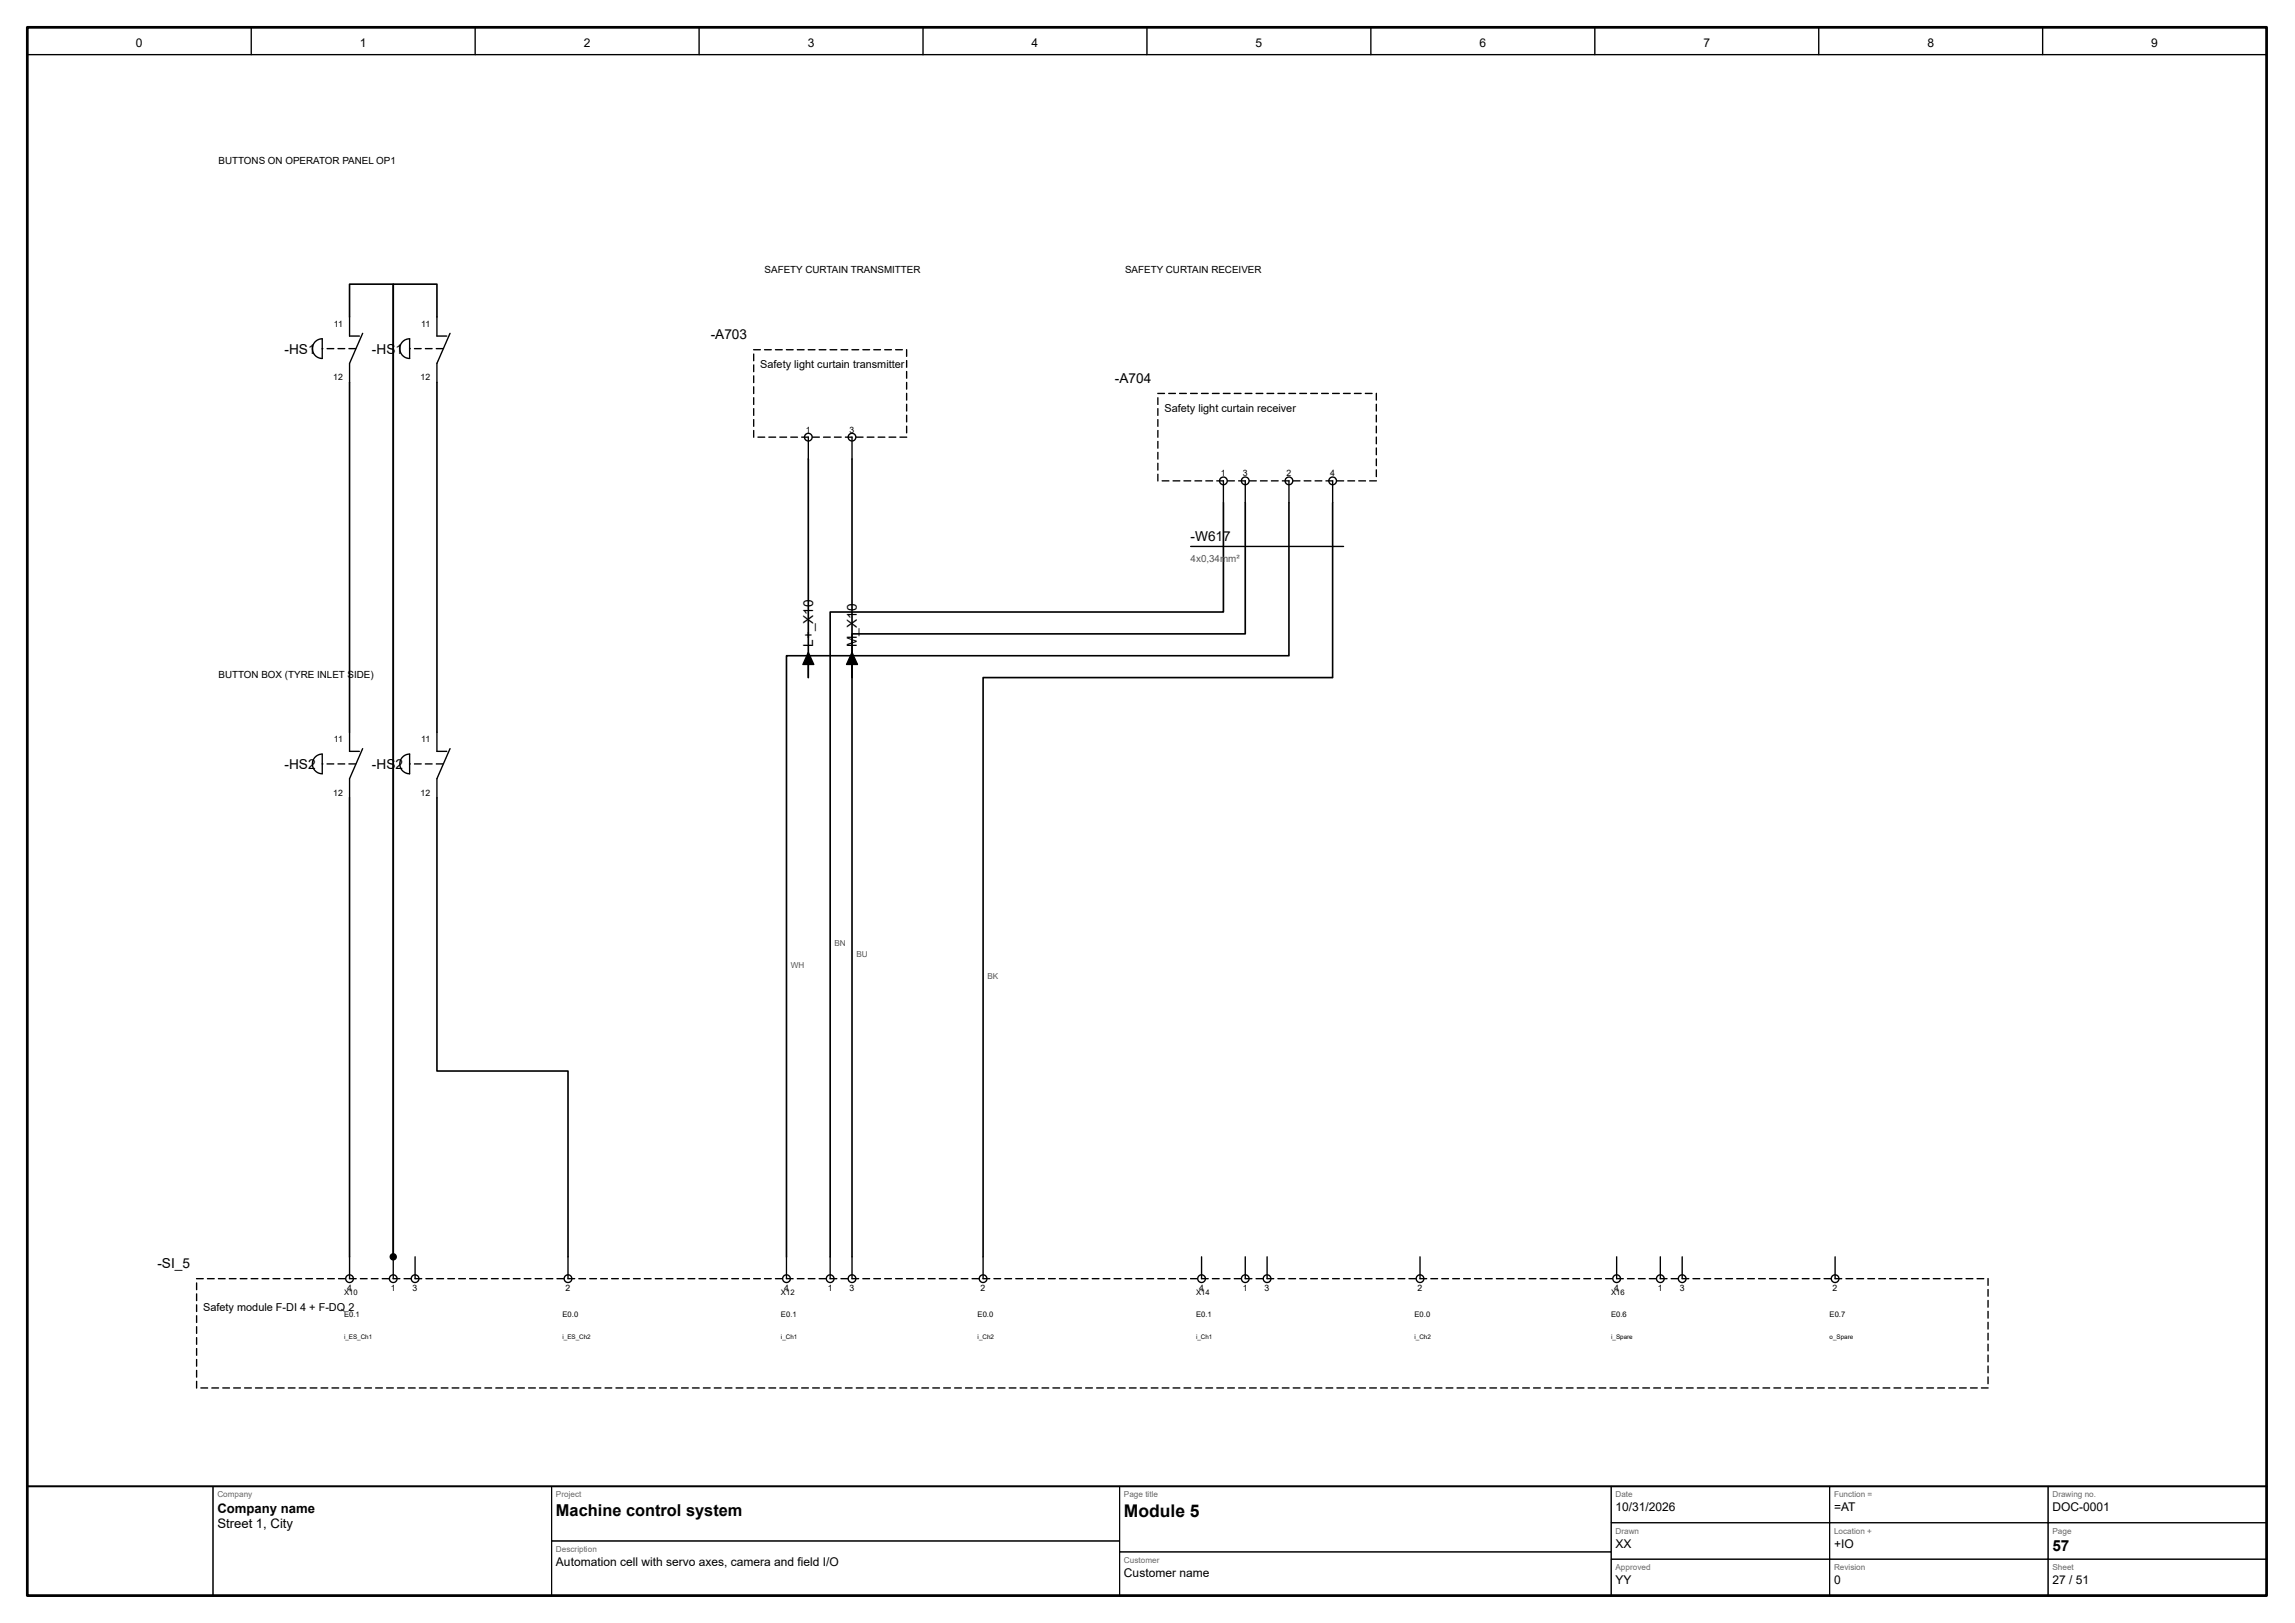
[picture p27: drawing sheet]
<svg xmlns="http://www.w3.org/2000/svg" width="420mm" height="297mm" viewBox="0 0 420 297" stroke-linecap="round" stroke-linejoin="round" font-family="sans-serif">
<defs><g id="words">
<text font-size="3.2" x="205.8" y="277.6">Module 5</text>
<text font-size="3" x="101.8" y="277.4">Machine control system</text>
<text font-size="2.8" x="375.8" y="283.9">57</text>
<g font-size="2.5">
<text x="52.1" y="64.8">-HS1</text>
<text x="68.1" y="64.8">-HS</text>
<text x="72.4" y="64.8">1</text>
<text x="130.1" y="62">-A703</text>
<text x="204.1" y="70">-A704</text>
<text x="218" y="99">-W617</text>
<text x="156.9" y="111.9" transform="rotate(-90 156.9 111.9)">0</text>
<text x="148.9" y="118.4" transform="rotate(-90 148.9 118.4)">L+_X10</text>
<text x="156.9" y="118.4" transform="rotate(-90 156.9 118.4)">M_X1</text>
<text x="52.1" y="140.8">-HS2</text>
<text x="68.1" y="140.8">-HS</text>
<text x="72.4" y="140.8">2</text>
<text x="28.8" y="232">-SI_5</text>
</g>
<g font-size="2.4">
<text x="39.8" y="276.8">Company name</text>
<text x="39.8" y="279.6">Street 1, City</text>
</g>
<g font-size="2.2">
<text x="24.9" y="8.6">0</text>
<text x="65.9" y="8.6">1</text>
<text x="106.9" y="8.6">2</text>
<text x="147.9" y="8.6">3</text>
<text x="188.9" y="8.6">4</text>
<text x="229.9" y="8.6">5</text>
<text x="270.9" y="8.6">6</text>
<text x="311.9" y="8.6">7</text>
<text x="352.9" y="8.6">8</text>
<text x="393.9" y="8.6">9</text>
<text x="295.8" y="276.6">10/31/2026</text>
<text x="335.8" y="276.6">=AT</text>
<text x="375.8" y="276.6">DOC-0001</text>
<text x="101.8" y="286.6">Automation cell with servo axes, camera and field I/O</text>
<text x="295.8" y="283.3">XX</text>
<text x="335.8" y="283.3">+IO</text>
<text x="205.8" y="288.6">Customer name</text>
<text x="295.8" y="289.9">YY</text>
<text x="335.8" y="289.9">0</text>
<text x="375.8" y="289.9">27 / 51</text>
</g>
<g font-size="2">
<text x="139.2" y="67.4">Safety light curtain transmitter</text>
<text x="213.2" y="75.4">Safety light curtain receiver</text>
<text x="37.2" y="240">Safety module F-DI 4 + F-DQ 2</text>
</g>
<g font-size="1.8">
<text x="40" y="30">BUTTONS ON OPERATOR PANEL OP1</text>
<text x="140" y="50">SAFETY CURTAIN TRANSMITTER</text>
<text x="206" y="50">SAFETY CURTAIN RECEIVER</text>
<text x="40" y="124">BUTTON BOX (TYRE INLET SIDE)</text>
</g>
<text font-size="1.8" fill="#555" x="218" y="102.8">4x0,34mm²</text>
<g font-size="1.6">
<text x="61.1" y="59.8">11</text>
<text x="77.1" y="59.8">11</text>
<text x="61" y="69.6">12</text>
<text x="77" y="69.6">12</text>
<text x="147.6" y="79.2">1</text>
<text x="155.6" y="79.2">3</text>
<text x="223.6" y="87.2">1</text>
<text x="227.5" y="87.2">3</text>
<text x="235.6" y="87.2">2</text>
<text x="243.6" y="87.2">4</text>
<text x="61.1" y="135.8">11</text>
<text x="77.1" y="135.8">11</text>
<text x="61" y="145.6">12</text>
<text x="77" y="145.6">12</text>
<text x="63.6" y="236.2">4</text>
<text x="71.6" y="236.2">1</text>
<text x="75.6" y="236.2">3</text>
<text x="103.6" y="236.2">2</text>
<text x="143.6" y="236.2">4</text>
<text x="151.6" y="236.2">1</text>
<text x="155.6" y="236.2">3</text>
<text x="179.6" y="236.2">2</text>
<text x="219.6" y="236.2">4</text>
<text x="227.5" y="236.2">1</text>
<text x="231.6" y="236.2">3</text>
<text x="259.6" y="236.2">2</text>
<text x="295.6" y="236.2">4</text>
<text x="303.6" y="236.2">1</text>
<text x="307.6" y="236.2">3</text>
<text x="335.5" y="236.2">2</text>
</g>
<g font-size="1.5" fill="#555">
<text x="152.8" y="173.2">BN</text>
<text x="144.8" y="177.2">WH</text>
<text x="156.8" y="175.2">BU</text>
<text x="180.8" y="179.2">BK</text>
</g>
<g font-size="1.5" fill="#666">
<text x="39.8" y="274">Company</text>
<text x="101.8" y="274">Project</text>
<text x="205.8" y="274">Page title</text>
<text x="295.8" y="274">Date</text>
<text x="335.8" y="274">Function =</text>
<text x="375.8" y="274">Drawing no.</text>
<text x="295.8" y="280.7">Drawn</text>
<text x="335.8" y="280.7">Location +</text>
<text x="375.8" y="280.7">Page</text>
<text x="101.8" y="284">Description</text>
<text x="205.8" y="286">Customer</text>
<text x="295.8" y="287.3">Approved</text>
<text x="335.8" y="287.3">Revision</text>
<text x="375.8" y="287.3">Sheet</text>
</g>
<g font-size="1.4">
<text x="63" y="237">X10</text>
<text x="143" y="237">X12</text>
<text x="219" y="237">X14</text>
<text x="295" y="237">X16</text>
<text x="63" y="241">E0.1</text>
<text x="103" y="241">E0.0</text>
<text x="143" y="241">E0.1</text>
<text x="179" y="241">E0.0</text>
<text x="219" y="241">E0.1</text>
<text x="259" y="241">E0.0</text>
<text x="295" y="241">E0.6</text>
<text x="335" y="241">E0.7</text>
</g>
<g font-size="1.1">
<text x="63" y="245">i_ES_Ch1</text>
<text x="103" y="245">i_ES_Ch2</text>
<text x="143" y="245">i_Ch1</text>
<text x="179" y="245">i_Ch2</text>
<text x="219" y="245">i_Ch1</text>
<text x="259" y="245">i_Ch2</text>
<text x="295" y="245">i_Spare</text>
<text x="335" y="245">o_Spare</text>
</g>
</g></defs>
<path d="M5 5h410v287h-410z" fill="none" stroke="#000" stroke-width=".5"/>
<g fill="none" stroke="#000" stroke-width=".25">
<path d="M5 10h410M46 5v5M87 5v5M128 5v5M169 5v5M210 5v5M251 5v5M292 5v5M333 5v5M374 5v5M64 58v3.5h1.8M80 58v3.5h1.8"/>
<path d="M57.7 62.5l.6-.4 .7-.1v3.6a1.8 1.8 0 0 1-1.7-1.1 1.8 1.8 0 0 1 .4-2zM66.4 61l-2.4 5.5v3.5M73.7 62.5l.6-.4 .7-.1v3.6a1.8 1.8 0 0 1-1.7-1.1 1.8 1.8 0 0 1 .4-2zM82.4 61l-2.4 5.5v3.5M148 80v4M156 80v4M218 100h28M224 88v4M228 88v4M236 88v4M244 88v4M148 119.4l1 2.2h-2z"/>
<path d="M156 119.4l1 2.2h-2zM57.7 138.5l.6-.4 .7-.1v3.6a1.8 1.8 0 0 1-1.7-1.1 1.8 1.8 0 0 1 .4-2zM64 134v3.5h1.8M66.4 137l-2.4 5.5v3.5M73.7 138.5l.6-.4 .7-.1v3.6a1.8 1.8 0 0 1-1.7-1.1 1.8 1.8 0 0 1 .4-2zM80 134v3.5h1.8M82.4 137l-2.4 5.5v3.5M148 121.4v2.6M156 121.4v2.6M64 230v4M72 230v4M76 230v4"/>
<path d="M104 230v4M144 230v4M152 230v4M156 230v4M180 230v4M220 230v4M228 230v4M232 230v4M260 230v4M296 230v4M304 230v4M308 230v4"/>
<path d="M336 230v4"/>
<circle cx="148" cy="80" r=".7"/>
<circle cx="156" cy="80" r=".7"/>
<circle cx="224" cy="88" r=".7"/>
<circle cx="228" cy="88" r=".7"/>
<circle cx="236" cy="88" r=".7"/>
<circle cx="244" cy="88" r=".7"/>
<circle cx="64" cy="234" r=".7"/>
<circle cx="72" cy="230" r=".55"/>
<circle cx="72" cy="234" r=".7"/>
<circle cx="76" cy="234" r=".7"/>
<circle cx="104" cy="234" r=".7"/>
<circle cx="144" cy="234" r=".7"/>
<circle cx="152" cy="234" r=".7"/>
<circle cx="156" cy="234" r=".7"/>
<circle cx="180" cy="234" r=".7"/>
<circle cx="220" cy="234" r=".7"/>
<circle cx="228" cy="234" r=".7"/>
<circle cx="232" cy="234" r=".7"/>
<circle cx="260" cy="234" r=".7"/>
<circle cx="296" cy="234" r=".7"/>
<circle cx="304" cy="234" r=".7"/>
<circle cx="308" cy="234" r=".7"/>
<circle cx="336" cy="234" r=".7"/>
</g>
<path d="M5 272h410" fill="none" stroke="#000" stroke-width=".35"/>
<g fill="none" stroke="#000" stroke-width=".18">
<path d="M5 272h34v20h-34zM39 272h62v20h-62zM101 272h104v10h-104zM205 272h90v12h-90zM295 272h40v6.7h-40zM295 278.7h40v6.6h-40zM335 272h40v6.7h-40zM335 278.7h40v6.6h-40zM375 272h40v6.7h-40zM375 278.7h40v6.6h-40zM101 282h104v10h-104zM205 284h90v8h-90z"/>
<path d="M295 285.3h40v6.7h-40zM335 285.3h40v6.7h-40zM375 285.3h40v6.7h-40z"/>
</g>
<path d="M64 58v-6h8v178v-178h8v6M64 70v64M80 70v64M148 84v40M156 84v40M224 92v20h-72v118M228 92v24h-72v114M236 92v28h-92v110M244 92v32h-64v106M64 146v84M80 146v50h24v34" fill="none" stroke="#000" stroke-width=".3"/>
<g fill="#000">
<path d="M148 119.4l1 2.2h-2zM156 119.4l1 2.2h-2z"/>
<path d="M63.8 63.7h1.3l.1 .1-.1 .1h-1.2zM61.8 63.7h1.3l.1 .1-.1 .1h-1.2zM59.8 63.7h1.3l.1 .1-.1 .1h-1.2zM58.9 63.8a.16 .16 0 0 1 .3 0 .16 .16 0 0 1-.3 0z"/>
<path d="M79.8 63.7h1.3l.1 .1-.1 .1h-1.2zM77.8 63.7h1.3l.1 .1-.1 .1h-1.2zM75.8 63.7h1.3l.1 .1-.1 .1h-1.2zM74.9 63.8a.16 .16 0 0 1 .3 0 .16 .16 0 0 1-.3 0z"/>
<path d="M139.9 63.9h1.3l.1 .1-.1 .1h-1.2zM141.9 63.9h1.3l.1 .1-.1 .1h-1.2zM143.9 63.9h1.3l.1 .1-.1 .1h-1.2zM145.9 63.9h1.3l.1 .1-.1 .1h-1.2zM147.9 63.9h1.3l.1 .1-.1 .1h-1.2zM149.9 63.9h1.3l.1 .1-.1 .1h-1.2zM151.9 63.9h1.3l.1 .1-.1 .1h-1.2zM153.9 63.9h1.3l.1 .1-.1 .1h-1.2zM155.9 63.9h1.3l.1 .1-.1 .1h-1.2zM157.9 63.9h1.3l.1 .1-.1 .1h-1.2zM159.9 63.9h1.3l.1 .1-.1 .1h-1.2zM161.9 63.9h1.3l.1 .1-.1 .1h-1.2zM163.9 63.9h1.3l.1 .1-.1 .1h-1.2zM165.9 63.9l.2 .1v1.2l-.1 .1-.1-.1zM165.9 65.9l.2 .1v1.2l-.1 .1-.1-.1zM165.9 67.9l.2 .1v1.2l-.1 .1-.1-.1zM165.9 69.9l.2 .1v1.2l-.1 .1-.1-.1zM165.9 71.9l.2 .1v1.2l-.1 .1-.1-.1zM165.9 73.9l.2 .1v1.2l-.1 .1-.1-.1zM165.9 75.9l.2 .1v1.2l-.1 .1-.1-.1zM165.9 77.9l.2 .1v1.2l-.1 .1-.1-.1zM164.7 79.9h1.3l.1 .1-.1 .1h-1.2zM162.7 79.9h1.3l.1 .1-.1 .1h-1.2zM160.7 79.9h1.3l.1 .1-.1 .1h-1.2zM158.7 79.9h1.3l.1 .1-.1 .1h-1.2zM156.7 79.9h1.3l.1 .1-.1 .1h-1.2zM154.7 79.9h1.3l.1 .1-.1 .1h-1.2zM152.7 79.9h1.3l.1 .1-.1 .1h-1.2zM150.7 79.9h1.3l.1 .1-.1 .1h-1.2zM148.7 79.9h1.3l.1 .1-.1 .1h-1.2zM146.7 79.9h1.3l.1 .1-.1 .1h-1.2zM144.7 79.9h1.3l.1 .1-.1 .1h-1.2zM142.7 79.9h1.3l.1 .1-.1 .1h-1.2zM140.7 79.9h1.3l.1 .1-.1 .1h-1.2zM138.7 79.9h1.3l.1 .1-.1 .1h-1.2zM137.9 78.7l.2 .1v1.2l-.1 .1-.1-.1zM137.9 76.7l.2 .1v1.2l-.1 .1-.1-.1zM137.9 74.7l.2 .1v1.2l-.1 .1-.1-.1zM137.9 72.7l.2 .1v1.2l-.1 .1-.1-.1zM137.9 70.7l.2 .1v1.2l-.1 .1-.1-.1zM137.9 68.7l.2 .1v1.2l-.1 .1-.1-.1zM137.9 66.7l.2 .1v1.2l-.1 .1-.1-.1zM137.9 64.7l.2 .1v1.2l-.1 .1-.1-.1zM137.9 63.9h1.3l.1 .1-.1 .1h-1.2z"/>
<path d="M213.9 71.9h1.3l.1 .1-.1 .1h-1.2zM215.9 71.9h1.3l.1 .1-.1 .1h-1.2zM217.9 71.9h1.3l.1 .1-.1 .1h-1.2zM219.9 71.9h1.3l.1 .1-.1 .1h-1.2zM221.9 71.9h1.3l.1 .1-.1 .1h-1.2zM223.9 71.9h1.3l.1 .1-.1 .1h-1.2zM225.9 71.9h1.3l.1 .1-.1 .1h-1.2zM227.9 71.9h1.3l.1 .1-.1 .1h-1.2zM229.9 71.9h1.3l.1 .1-.1 .1h-1.2zM231.9 71.9h1.3l.1 .1-.1 .1h-1.2zM233.9 71.9h1.3l.1 .1-.1 .1h-1.2zM235.9 71.9h1.3l.1 .1-.1 .1h-1.2zM237.9 71.9h1.3l.1 .1-.1 .1h-1.2zM239.9 71.9h1.3l.1 .1-.1 .1h-1.2zM241.9 71.9h1.3l.1 .1-.1 .1h-1.2zM243.9 71.9h1.3l.1 .1-.1 .1h-1.2zM245.9 71.9h1.3l.1 .1-.1 .1h-1.2zM247.9 71.9h1.3l.1 .1-.1 .1h-1.2zM249.9 71.9h1.3l.1 .1-.1 .1h-1.2zM251.9 71.9l.2 .1v1.2l-.1 .1-.1-.1zM251.9 73.9l.2 .1v1.2l-.1 .1-.1-.1zM251.9 75.9l.2 .1v1.2l-.1 .1-.1-.1zM251.9 77.9l.2 .1v1.2l-.1 .1-.1-.1zM251.9 79.9l.2 .1v1.2l-.1 .1-.1-.1zM251.9 81.9l.2 .1v1.2l-.1 .1-.1-.1zM251.9 83.9l.2 .1v1.2l-.1 .1-.1-.1zM251.9 85.9l.2 .1v1.2l-.1 .1-.1-.1zM250.7 87.9h1.3l.1 .1-.1 .1h-1.2zM248.7 87.9h1.3l.1 .1-.1 .1h-1.2zM246.7 87.9h1.3l.1 .1-.1 .1h-1.2zM244.7 87.9h1.3l.1 .1-.1 .1h-1.2zM242.7 87.9h1.3l.1 .1-.1 .1h-1.2zM240.7 87.9h1.3l.1 .1-.1 .1h-1.2zM238.7 87.9h1.3l.1 .1-.1 .1h-1.2zM236.7 87.9h1.3l.1 .1-.1 .1h-1.2zM234.7 87.9h1.3l.1 .1-.1 .1h-1.2zM232.7 87.9h1.3l.1 .1-.1 .1h-1.2zM230.7 87.9h1.3l.1 .1-.1 .1h-1.2zM228.7 87.9h1.3l.1 .1-.1 .1h-1.2zM226.7 87.9h1.3l.1 .1-.1 .1h-1.2zM224.7 87.9h1.3l.1 .1-.1 .1h-1.2zM222.7 87.9h1.3l.1 .1-.1 .1h-1.2zM220.7 87.9h1.3l.1 .1-.1 .1h-1.2zM218.7 87.9h1.3l.1 .1-.1 .1h-1.2zM216.7 87.9h1.3l.1 .1-.1 .1h-1.2zM214.7 87.9h1.3l.1 .1-.1 .1h-1.2zM212.7 87.9h1.3l.1 .1-.1 .1h-1.2zM211.9 86.7l.2 .1v1.2l-.1 .1-.1-.1zM211.9 84.7l.2 .1v1.2l-.1 .1-.1-.1zM211.9 82.7l.2 .1v1.2l-.1 .1-.1-.1zM211.9 80.7l.2 .1v1.2l-.1 .1-.1-.1zM211.9 78.7l.2 .1v1.2l-.1 .1-.1-.1zM211.9 76.7l.2 .1v1.2l-.1 .1-.1-.1zM211.9 74.7l.2 .1v1.2l-.1 .1-.1-.1zM211.9 72.7l.2 .1v1.2l-.1 .1-.1-.1zM211.9 71.9h1.3l.1 .1-.1 .1h-1.2z"/>
<path d="M63.8 139.7h1.3l.1 .1-.1 .1h-1.2zM61.8 139.7h1.3l.1 .1-.1 .1h-1.2zM59.8 139.7h1.3l.1 .1-.1 .1h-1.2zM58.9 139.8a.16 .16 0 0 1 .3 0 .16 .16 0 0 1-.3 0z"/>
<path d="M79.8 139.7h1.3l.1 .1-.1 .1h-1.2zM77.8 139.7h1.3l.1 .1-.1 .1h-1.2zM75.8 139.7h1.3l.1 .1-.1 .1h-1.2zM74.9 139.8a.16 .16 0 0 1 .3 0 .16 .16 0 0 1-.3 0z"/>
<path d="M37.9 233.9h1.3l.1 .1-.1 .1h-1.2zM39.9 233.9h1.3l.1 .1-.1 .1h-1.2zM41.9 233.9h1.3l.1 .1-.1 .1h-1.2zM43.9 233.9h1.3l.1 .1-.1 .1h-1.2zM45.9 233.9h1.3l.1 .1-.1 .1h-1.2zM47.9 233.9h1.3l.1 .1-.1 .1h-1.2zM49.9 233.9h1.3l.1 .1-.1 .1h-1.2zM51.9 233.9h1.3l.1 .1-.1 .1h-1.2zM53.9 233.9h1.3l.1 .1-.1 .1h-1.2zM55.9 233.9h1.3l.1 .1-.1 .1h-1.2zM57.9 233.9h1.3l.1 .1-.1 .1h-1.2zM59.9 233.9h1.3l.1 .1-.1 .1h-1.2zM61.9 233.9h1.3l.1 .1-.1 .1h-1.2zM63.9 233.9h1.3l.1 .1-.1 .1h-1.2zM65.9 233.9h1.3l.1 .1-.1 .1h-1.2zM67.9 233.9h1.3l.1 .1-.1 .1h-1.2zM69.9 233.9h1.3l.1 .1-.1 .1h-1.2zM71.9 233.9h1.3l.1 .1-.1 .1h-1.2zM73.9 233.9h1.3l.1 .1-.1 .1h-1.2zM75.9 233.9h1.3l.1 .1-.1 .1h-1.2zM77.9 233.9h1.3l.1 .1-.1 .1h-1.2zM79.9 233.9h1.3l.1 .1-.1 .1h-1.2zM81.9 233.9h1.3l.1 .1-.1 .1h-1.2zM83.9 233.9h1.3l.1 .1-.1 .1h-1.2zM85.9 233.9h1.3l.1 .1-.1 .1h-1.2zM87.9 233.9h1.3l.1 .1-.1 .1h-1.2zM89.9 233.9h1.3l.1 .1-.1 .1h-1.2zM91.9 233.9h1.3l.1 .1-.1 .1h-1.2zM93.9 233.9h1.3l.1 .1-.1 .1h-1.2zM95.9 233.9h1.3l.1 .1-.1 .1h-1.2zM97.9 233.9h1.3l.1 .1-.1 .1h-1.2zM99.9 233.9h1.3l.1 .1-.1 .1h-1.2zM101.9 233.9h1.3l.1 .1-.1 .1h-1.2zM103.9 233.9h1.3l.1 .1-.1 .1h-1.2zM105.9 233.9h1.3l.1 .1-.1 .1h-1.2zM107.9 233.9h1.3l.1 .1-.1 .1h-1.2zM109.9 233.9h1.3l.1 .1-.1 .1h-1.2zM111.9 233.9h1.3l.1 .1-.1 .1h-1.2zM113.9 233.9h1.3l.1 .1-.1 .1h-1.2zM115.9 233.9h1.3l.1 .1-.1 .1h-1.2zM117.9 233.9h1.3l.1 .1-.1 .1h-1.2zM119.9 233.9h1.3l.1 .1-.1 .1h-1.2zM121.9 233.9h1.3l.1 .1-.1 .1h-1.2zM123.9 233.9h1.3l.1 .1-.1 .1h-1.2zM125.9 233.9h1.3l.1 .1-.1 .1h-1.2zM127.9 233.9h1.3l.1 .1-.1 .1h-1.2zM129.9 233.9h1.3l.1 .1-.1 .1h-1.2zM131.9 233.9h1.3l.1 .1-.1 .1h-1.2zM133.9 233.9h1.3l.1 .1-.1 .1h-1.2zM135.9 233.9h1.3l.1 .1-.1 .1h-1.2zM137.9 233.9h1.3l.1 .1-.1 .1h-1.2zM139.9 233.9h1.3l.1 .1-.1 .1h-1.2zM141.9 233.9h1.3l.1 .1-.1 .1h-1.2zM143.9 233.9h1.3l.1 .1-.1 .1h-1.2zM145.9 233.9h1.3l.1 .1-.1 .1h-1.2zM147.9 233.9h1.3l.1 .1-.1 .1h-1.2zM149.9 233.9h1.3l.1 .1-.1 .1h-1.2zM151.9 233.9h1.3l.1 .1-.1 .1h-1.2zM153.9 233.9h1.3l.1 .1-.1 .1h-1.2zM155.9 233.9h1.3l.1 .1-.1 .1h-1.2zM157.9 233.9h1.3l.1 .1-.1 .1h-1.2zM159.9 233.9h1.3l.1 .1-.1 .1h-1.2zM161.9 233.9h1.3l.1 .1-.1 .1h-1.2zM163.9 233.9h1.3l.1 .1-.1 .1h-1.2zM165.9 233.9h1.3l.1 .1-.1 .1h-1.2zM167.9 233.9h1.3l.1 .1-.1 .1h-1.2zM169.9 233.9h1.3l.1 .1-.1 .1h-1.2zM171.9 233.9h1.3l.1 .1-.1 .1h-1.2zM173.9 233.9h1.3l.1 .1-.1 .1h-1.2zM175.9 233.9h1.3l.1 .1-.1 .1h-1.2zM177.9 233.9h1.3l.1 .1-.1 .1h-1.2zM179.9 233.9h1.3l.1 .1-.1 .1h-1.2zM181.9 233.9h1.3l.1 .1-.1 .1h-1.2zM183.9 233.9h1.3l.1 .1-.1 .1h-1.2zM185.9 233.9h1.3l.1 .1-.1 .1h-1.2zM187.9 233.9h1.3l.1 .1-.1 .1h-1.2zM189.9 233.9h1.3l.1 .1-.1 .1h-1.2zM191.9 233.9h1.3l.1 .1-.1 .1h-1.2zM193.9 233.9h1.3l.1 .1-.1 .1h-1.2zM195.9 233.9h1.3l.1 .1-.1 .1h-1.2zM197.9 233.9h1.3l.1 .1-.1 .1h-1.2zM199.9 233.9h1.3l.1 .1-.1 .1h-1.2zM201.9 233.9h1.3l.1 .1-.1 .1h-1.2zM203.9 233.9h1.3l.1 .1-.1 .1h-1.2zM205.9 233.9h1.3l.1 .1-.1 .1h-1.2zM207.9 233.9h1.3l.1 .1-.1 .1h-1.2zM209.9 233.9h1.3l.1 .1-.1 .1h-1.2zM211.9 233.9h1.3l.1 .1-.1 .1h-1.2zM213.9 233.9h1.3l.1 .1-.1 .1h-1.2zM215.9 233.9h1.3l.1 .1-.1 .1h-1.2zM217.9 233.9h1.3l.1 .1-.1 .1h-1.2zM219.9 233.9h1.3l.1 .1-.1 .1h-1.2zM221.9 233.9h1.3l.1 .1-.1 .1h-1.2zM223.9 233.9h1.3l.1 .1-.1 .1h-1.2zM225.9 233.9h1.3l.1 .1-.1 .1h-1.2zM227.9 233.9h1.3l.1 .1-.1 .1h-1.2zM229.9 233.9h1.3l.1 .1-.1 .1h-1.2zM231.9 233.9h1.3l.1 .1-.1 .1h-1.2zM233.9 233.9h1.3l.1 .1-.1 .1h-1.2zM235.9 233.9h1.3l.1 .1-.1 .1h-1.2zM237.9 233.9h1.3l.1 .1-.1 .1h-1.2zM239.9 233.9h1.3l.1 .1-.1 .1h-1.2zM241.9 233.9h1.3l.1 .1-.1 .1h-1.2zM243.9 233.9h1.3l.1 .1-.1 .1h-1.2zM245.9 233.9h1.3l.1 .1-.1 .1h-1.2zM247.9 233.9h1.3l.1 .1-.1 .1h-1.2zM249.9 233.9h1.3l.1 .1-.1 .1h-1.2zM251.9 233.9h1.3l.1 .1-.1 .1h-1.2zM253.9 233.9h1.3l.1 .1-.1 .1h-1.2zM255.9 233.9h1.3l.1 .1-.1 .1h-1.2zM257.9 233.9h1.3l.1 .1-.1 .1h-1.2zM259.9 233.9h1.3l.1 .1-.1 .1h-1.2zM261.9 233.9h1.3l.1 .1-.1 .1h-1.2zM263.9 233.9h1.3l.1 .1-.1 .1h-1.2zM265.9 233.9h1.3l.1 .1-.1 .1h-1.2zM267.9 233.9h1.3l.1 .1-.1 .1h-1.2zM269.9 233.9h1.3l.1 .1-.1 .1h-1.2zM271.9 233.9h1.3l.1 .1-.1 .1h-1.2zM273.9 233.9h1.3l.1 .1-.1 .1h-1.2zM275.9 233.9h1.3l.1 .1-.1 .1h-1.2zM277.9 233.9h1.3l.1 .1-.1 .1h-1.2zM279.9 233.9h1.3l.1 .1-.1 .1h-1.2zM281.9 233.9h1.3l.1 .1-.1 .1h-1.2zM283.9 233.9h1.3l.1 .1-.1 .1h-1.2zM285.9 233.9h1.3l.1 .1-.1 .1h-1.2zM287.9 233.9h1.3l.1 .1-.1 .1h-1.2zM289.9 233.9h1.3l.1 .1-.1 .1h-1.2zM291.9 233.9h1.3l.1 .1-.1 .1h-1.2zM293.9 233.9h1.3l.1 .1-.1 .1h-1.2zM295.9 233.9h1.3l.1 .1-.1 .1h-1.2zM297.9 233.9h1.3l.1 .1-.1 .1h-1.2zM299.9 233.9h1.3l.1 .1-.1 .1h-1.2zM301.9 233.9h1.3l.1 .1-.1 .1h-1.2zM303.9 233.9h1.3l.1 .1-.1 .1h-1.2zM305.9 233.9h1.3l.1 .1-.1 .1h-1.2zM307.9 233.9h1.3l.1 .1-.1 .1h-1.2zM309.9 233.9h1.3l.1 .1-.1 .1h-1.2zM311.9 233.9h1.3l.1 .1-.1 .1h-1.2zM313.9 233.9h1.3l.1 .1-.1 .1h-1.2zM315.9 233.9h1.3l.1 .1-.1 .1h-1.2zM317.9 233.9h1.3l.1 .1-.1 .1h-1.2zM319.9 233.9h1.3l.1 .1-.1 .1h-1.2zM321.9 233.9h1.3l.1 .1-.1 .1h-1.2zM323.9 233.9h1.3l.1 .1-.1 .1h-1.2zM325.9 233.9h1.3l.1 .1-.1 .1h-1.2zM327.9 233.9h1.3l.1 .1-.1 .1h-1.2zM329.9 233.9h1.3l.1 .1-.1 .1h-1.2zM331.9 233.9h1.3l.1 .1-.1 .1h-1.2zM333.9 233.9h1.3l.1 .1-.1 .1h-1.2zM335.9 233.9h1.3l.1 .1-.1 .1h-1.2zM337.9 233.9h1.3l.1 .1-.1 .1h-1.2zM339.9 233.9h1.3l.1 .1-.1 .1h-1.2zM341.9 233.9h1.3l.1 .1-.1 .1h-1.2zM343.9 233.9h1.3l.1 .1-.1 .1h-1.2zM345.9 233.9h1.3l.1 .1-.1 .1h-1.2zM347.9 233.9h1.3l.1 .1-.1 .1h-1.2zM349.9 233.9h1.3l.1 .1-.1 .1h-1.2zM351.9 233.9h1.3l.1 .1-.1 .1h-1.2zM353.9 233.9h1.3l.1 .1-.1 .1h-1.2zM355.9 233.9h1.3l.1 .1-.1 .1h-1.2zM357.9 233.9h1.3l.1 .1-.1 .1h-1.2zM359.9 233.9h1.3l.1 .1-.1 .1h-1.2zM361.9 233.9h1.3l.1 .1-.1 .1h-1.2zM363.9 233.9l.2 .1v1.2l-.1 .1-.1-.1zM363.9 235.9l.2 .1v1.2l-.1 .1-.1-.1zM363.9 237.9l.2 .1v1.2l-.1 .1-.1-.1zM363.9 239.9l.2 .1v1.2l-.1 .1-.1-.1zM363.9 241.9l.2 .1v1.2l-.1 .1-.1-.1zM363.9 243.9l.2 .1v1.2l-.1 .1-.1-.1zM363.9 245.9l.2 .1v1.2l-.1 .1-.1-.1zM363.9 247.9l.2 .1v1.2l-.1 .1-.1-.1zM363.9 249.9l.2 .1v1.2l-.1 .1-.1-.1zM363.9 251.9l.2 .1v1.2l-.1 .1-.1-.1zM362.7 253.9h1.3l.1 .1-.1 .1h-1.2zM360.7 253.9h1.3l.1 .1-.1 .1h-1.2zM358.7 253.9h1.3l.1 .1-.1 .1h-1.2zM356.7 253.9h1.3l.1 .1-.1 .1h-1.2zM354.7 253.9h1.3l.1 .1-.1 .1h-1.2zM352.7 253.9h1.3l.1 .1-.1 .1h-1.2zM350.7 253.9h1.3l.1 .1-.1 .1h-1.2zM348.7 253.9h1.3l.1 .1-.1 .1h-1.2zM346.7 253.9h1.3l.1 .1-.1 .1h-1.2zM344.7 253.9h1.3l.1 .1-.1 .1h-1.2zM342.7 253.9h1.3l.1 .1-.1 .1h-1.2zM340.7 253.9h1.3l.1 .1-.1 .1h-1.2zM338.7 253.9h1.3l.1 .1-.1 .1h-1.2zM336.7 253.9h1.3l.1 .1-.1 .1h-1.2zM334.7 253.9h1.3l.1 .1-.1 .1h-1.2zM332.7 253.9h1.3l.1 .1-.1 .1h-1.2zM330.7 253.9h1.3l.1 .1-.1 .1h-1.2zM328.7 253.9h1.3l.1 .1-.1 .1h-1.2zM326.7 253.9h1.3l.1 .1-.1 .1h-1.2zM324.7 253.9h1.3l.1 .1-.1 .1h-1.2zM322.7 253.9h1.3l.1 .1-.1 .1h-1.2zM320.7 253.9h1.3l.1 .1-.1 .1h-1.2zM318.7 253.9h1.3l.1 .1-.1 .1h-1.2zM316.7 253.9h1.3l.1 .1-.1 .1h-1.2zM314.7 253.9h1.3l.1 .1-.1 .1h-1.2zM312.7 253.9h1.3l.1 .1-.1 .1h-1.2zM310.7 253.9h1.3l.1 .1-.1 .1h-1.2zM308.7 253.9h1.3l.1 .1-.1 .1h-1.2zM306.7 253.9h1.3l.1 .1-.1 .1h-1.2zM304.7 253.9h1.3l.1 .1-.1 .1h-1.2zM302.7 253.9h1.3l.1 .1-.1 .1h-1.2zM300.7 253.9h1.3l.1 .1-.1 .1h-1.2zM298.7 253.9h1.3l.1 .1-.1 .1h-1.2zM296.7 253.9h1.3l.1 .1-.1 .1h-1.2zM294.7 253.9h1.3l.1 .1-.1 .1h-1.2zM292.7 253.9h1.3l.1 .1-.1 .1h-1.2zM290.7 253.9h1.3l.1 .1-.1 .1h-1.2zM288.7 253.9h1.3l.1 .1-.1 .1h-1.2zM286.7 253.9h1.3l.1 .1-.1 .1h-1.2zM284.7 253.9h1.3l.1 .1-.1 .1h-1.2zM282.7 253.9h1.3l.1 .1-.1 .1h-1.2zM280.7 253.9h1.3l.1 .1-.1 .1h-1.2zM278.7 253.9h1.3l.1 .1-.1 .1h-1.2zM276.7 253.9h1.3l.1 .1-.1 .1h-1.2zM274.7 253.9h1.3l.1 .1-.1 .1h-1.2zM272.7 253.9h1.3l.1 .1-.1 .1h-1.2zM270.7 253.9h1.3l.1 .1-.1 .1h-1.2zM268.7 253.9h1.3l.1 .1-.1 .1h-1.2zM266.7 253.9h1.3l.1 .1-.1 .1h-1.2zM264.7 253.9h1.3l.1 .1-.1 .1h-1.2zM262.7 253.9h1.3l.1 .1-.1 .1h-1.2zM260.7 253.9h1.3l.1 .1-.1 .1h-1.2zM258.7 253.9h1.3l.1 .1-.1 .1h-1.2zM256.7 253.9h1.3l.1 .1-.1 .1h-1.2zM254.7 253.9h1.3l.1 .1-.1 .1h-1.2zM252.7 253.9h1.3l.1 .1-.1 .1h-1.2zM250.7 253.9h1.3l.1 .1-.1 .1h-1.2zM248.7 253.9h1.3l.1 .1-.1 .1h-1.2zM246.7 253.9h1.3l.1 .1-.1 .1h-1.2zM244.7 253.9h1.3l.1 .1-.1 .1h-1.2zM242.7 253.9h1.3l.1 .1-.1 .1h-1.2zM240.7 253.9h1.3l.1 .1-.1 .1h-1.2zM238.7 253.9h1.3l.1 .1-.1 .1h-1.2zM236.7 253.9h1.3l.1 .1-.1 .1h-1.2zM234.7 253.9h1.3l.1 .1-.1 .1h-1.2zM232.7 253.9h1.3l.1 .1-.1 .1h-1.2zM230.7 253.9h1.3l.1 .1-.1 .1h-1.2zM228.7 253.9h1.3l.1 .1-.1 .1h-1.2zM226.7 253.9h1.3l.1 .1-.1 .1h-1.2zM224.7 253.9h1.3l.1 .1-.1 .1h-1.2zM222.7 253.9h1.3l.1 .1-.1 .1h-1.2zM220.7 253.9h1.3l.1 .1-.1 .1h-1.2zM218.7 253.9h1.3l.1 .1-.1 .1h-1.2zM216.7 253.9h1.3l.1 .1-.1 .1h-1.2zM214.7 253.9h1.3l.1 .1-.1 .1h-1.2zM212.7 253.9h1.3l.1 .1-.1 .1h-1.2zM210.7 253.9h1.3l.1 .1-.1 .1h-1.2zM208.7 253.9h1.3l.1 .1-.1 .1h-1.2zM206.7 253.9h1.3l.1 .1-.1 .1h-1.2zM204.7 253.9h1.3l.1 .1-.1 .1h-1.2zM202.7 253.9h1.3l.1 .1-.1 .1h-1.2zM200.7 253.9h1.3l.1 .1-.1 .1h-1.2zM198.7 253.9h1.3l.1 .1-.1 .1h-1.2zM196.7 253.9h1.3l.1 .1-.1 .1h-1.2zM194.7 253.9h1.3l.1 .1-.1 .1h-1.2zM192.7 253.9h1.3l.1 .1-.1 .1h-1.2zM190.7 253.9h1.3l.1 .1-.1 .1h-1.2zM188.7 253.9h1.3l.1 .1-.1 .1h-1.2zM186.7 253.9h1.3l.1 .1-.1 .1h-1.2zM184.7 253.9h1.3l.1 .1-.1 .1h-1.2zM182.7 253.9h1.3l.1 .1-.1 .1h-1.2zM180.7 253.9h1.3l.1 .1-.1 .1h-1.2zM178.7 253.9h1.3l.1 .1-.1 .1h-1.2zM176.7 253.9h1.3l.1 .1-.1 .1h-1.2zM174.7 253.9h1.3l.1 .1-.1 .1h-1.2zM172.7 253.9h1.3l.1 .1-.1 .1h-1.2zM170.7 253.9h1.3l.1 .1-.1 .1h-1.2zM168.7 253.9h1.3l.1 .1-.1 .1h-1.2zM166.7 253.9h1.3l.1 .1-.1 .1h-1.2zM164.7 253.9h1.3l.1 .1-.1 .1h-1.2zM162.7 253.9h1.3l.1 .1-.1 .1h-1.2zM160.7 253.9h1.3l.1 .1-.1 .1h-1.2zM158.7 253.9h1.3l.1 .1-.1 .1h-1.2zM156.7 253.9h1.3l.1 .1-.1 .1h-1.2zM154.7 253.9h1.3l.1 .1-.1 .1h-1.2zM152.7 253.9h1.3l.1 .1-.1 .1h-1.2zM150.7 253.9h1.3l.1 .1-.1 .1h-1.2zM148.7 253.9h1.3l.1 .1-.1 .1h-1.2zM146.7 253.9h1.3l.1 .1-.1 .1h-1.2zM144.7 253.9h1.3l.1 .1-.1 .1h-1.2zM142.7 253.9h1.3l.1 .1-.1 .1h-1.2zM140.7 253.9h1.3l.1 .1-.1 .1h-1.2zM138.7 253.9h1.3l.1 .1-.1 .1h-1.2zM136.7 253.9h1.3l.1 .1-.1 .1h-1.2zM134.7 253.9h1.3l.1 .1-.1 .1h-1.2zM132.7 253.9h1.3l.1 .1-.1 .1h-1.2zM130.7 253.9h1.3l.1 .1-.1 .1h-1.2zM128.7 253.9h1.3l.1 .1-.1 .1h-1.2zM126.7 253.9h1.3l.1 .1-.1 .1h-1.2zM124.7 253.9h1.3l.1 .1-.1 .1h-1.2zM122.7 253.9h1.3l.1 .1-.1 .1h-1.2zM120.7 253.9h1.3l.1 .1-.1 .1h-1.2zM118.7 253.9h1.3l.1 .1-.1 .1h-1.2zM116.7 253.9h1.3l.1 .1-.1 .1h-1.2zM114.7 253.9h1.3l.1 .1-.1 .1h-1.2zM112.7 253.9h1.3l.1 .1-.1 .1h-1.2zM110.7 253.9h1.3l.1 .1-.1 .1h-1.2zM108.7 253.9h1.3l.1 .1-.1 .1h-1.2zM106.7 253.9h1.3l.1 .1-.1 .1h-1.2zM104.7 253.9h1.3l.1 .1-.1 .1h-1.2zM102.7 253.9h1.3l.1 .1-.1 .1h-1.2zM100.7 253.9h1.3l.1 .1-.1 .1h-1.2zM98.7 253.9h1.3l.1 .1-.1 .1h-1.2zM96.7 253.9h1.3l.1 .1-.1 .1h-1.2zM94.7 253.9h1.3l.1 .1-.1 .1h-1.2zM92.7 253.9h1.3l.1 .1-.1 .1h-1.2zM90.7 253.9h1.3l.1 .1-.1 .1h-1.2zM88.7 253.9h1.3l.1 .1-.1 .1h-1.2zM86.7 253.9h1.3l.1 .1-.1 .1h-1.2zM84.7 253.9h1.3l.1 .1-.1 .1h-1.2zM82.7 253.9h1.3l.1 .1-.1 .1h-1.2zM80.7 253.9h1.3l.1 .1-.1 .1h-1.2zM78.7 253.9h1.3l.1 .1-.1 .1h-1.2zM76.7 253.9h1.3l.1 .1-.1 .1h-1.2zM74.7 253.9h1.3l.1 .1-.1 .1h-1.2zM72.7 253.9h1.3l.1 .1-.1 .1h-1.2zM70.7 253.9h1.3l.1 .1-.1 .1h-1.2zM68.7 253.9h1.3l.1 .1-.1 .1h-1.2zM66.7 253.9h1.3l.1 .1-.1 .1h-1.2zM64.7 253.9h1.3l.1 .1-.1 .1h-1.2zM62.7 253.9h1.3l.1 .1-.1 .1h-1.2zM60.7 253.9h1.3l.1 .1-.1 .1h-1.2zM58.7 253.9h1.3l.1 .1-.1 .1h-1.2zM56.7 253.9h1.3l.1 .1-.1 .1h-1.2zM54.7 253.9h1.3l.1 .1-.1 .1h-1.2zM52.7 253.9h1.3l.1 .1-.1 .1h-1.2zM50.7 253.9h1.3l.1 .1-.1 .1h-1.2zM48.7 253.9h1.3l.1 .1-.1 .1h-1.2zM46.7 253.9h1.3l.1 .1-.1 .1h-1.2zM44.7 253.9h1.3l.1 .1-.1 .1h-1.2zM42.7 253.9h1.3l.1 .1-.1 .1h-1.2zM40.7 253.9h1.3l.1 .1-.1 .1h-1.2zM38.7 253.9h1.3l.1 .1-.1 .1h-1.2zM36.7 253.9h1.3l.1 .1-.1 .1h-1.2zM35.9 252.7l.2 .1v1.2l-.1 .1-.1-.1zM35.9 250.7l.2 .1v1.2l-.1 .1-.1-.1zM35.9 248.7l.2 .1v1.2l-.1 .1-.1-.1zM35.9 246.7l.2 .1v1.2l-.1 .1-.1-.1zM35.9 244.7l.2 .1v1.2l-.1 .1-.1-.1zM35.9 242.7l.2 .1v1.2l-.1 .1-.1-.1zM35.9 240.7l.2 .1v1.2l-.1 .1-.1-.1zM35.9 238.7l.2 .1v1.2l-.1 .1-.1-.1zM35.9 236.7l.2 .1v1.2l-.1 .1-.1-.1zM35.9 234.7l.2 .1v1.2l-.1 .1-.1-.1zM35.9 233.9h1.3l.1 .1-.1 .1h-1.2z"/>
<circle cx="72" cy="230" r=".55"/>
</g>
<use href="#words"/>
</svg>
